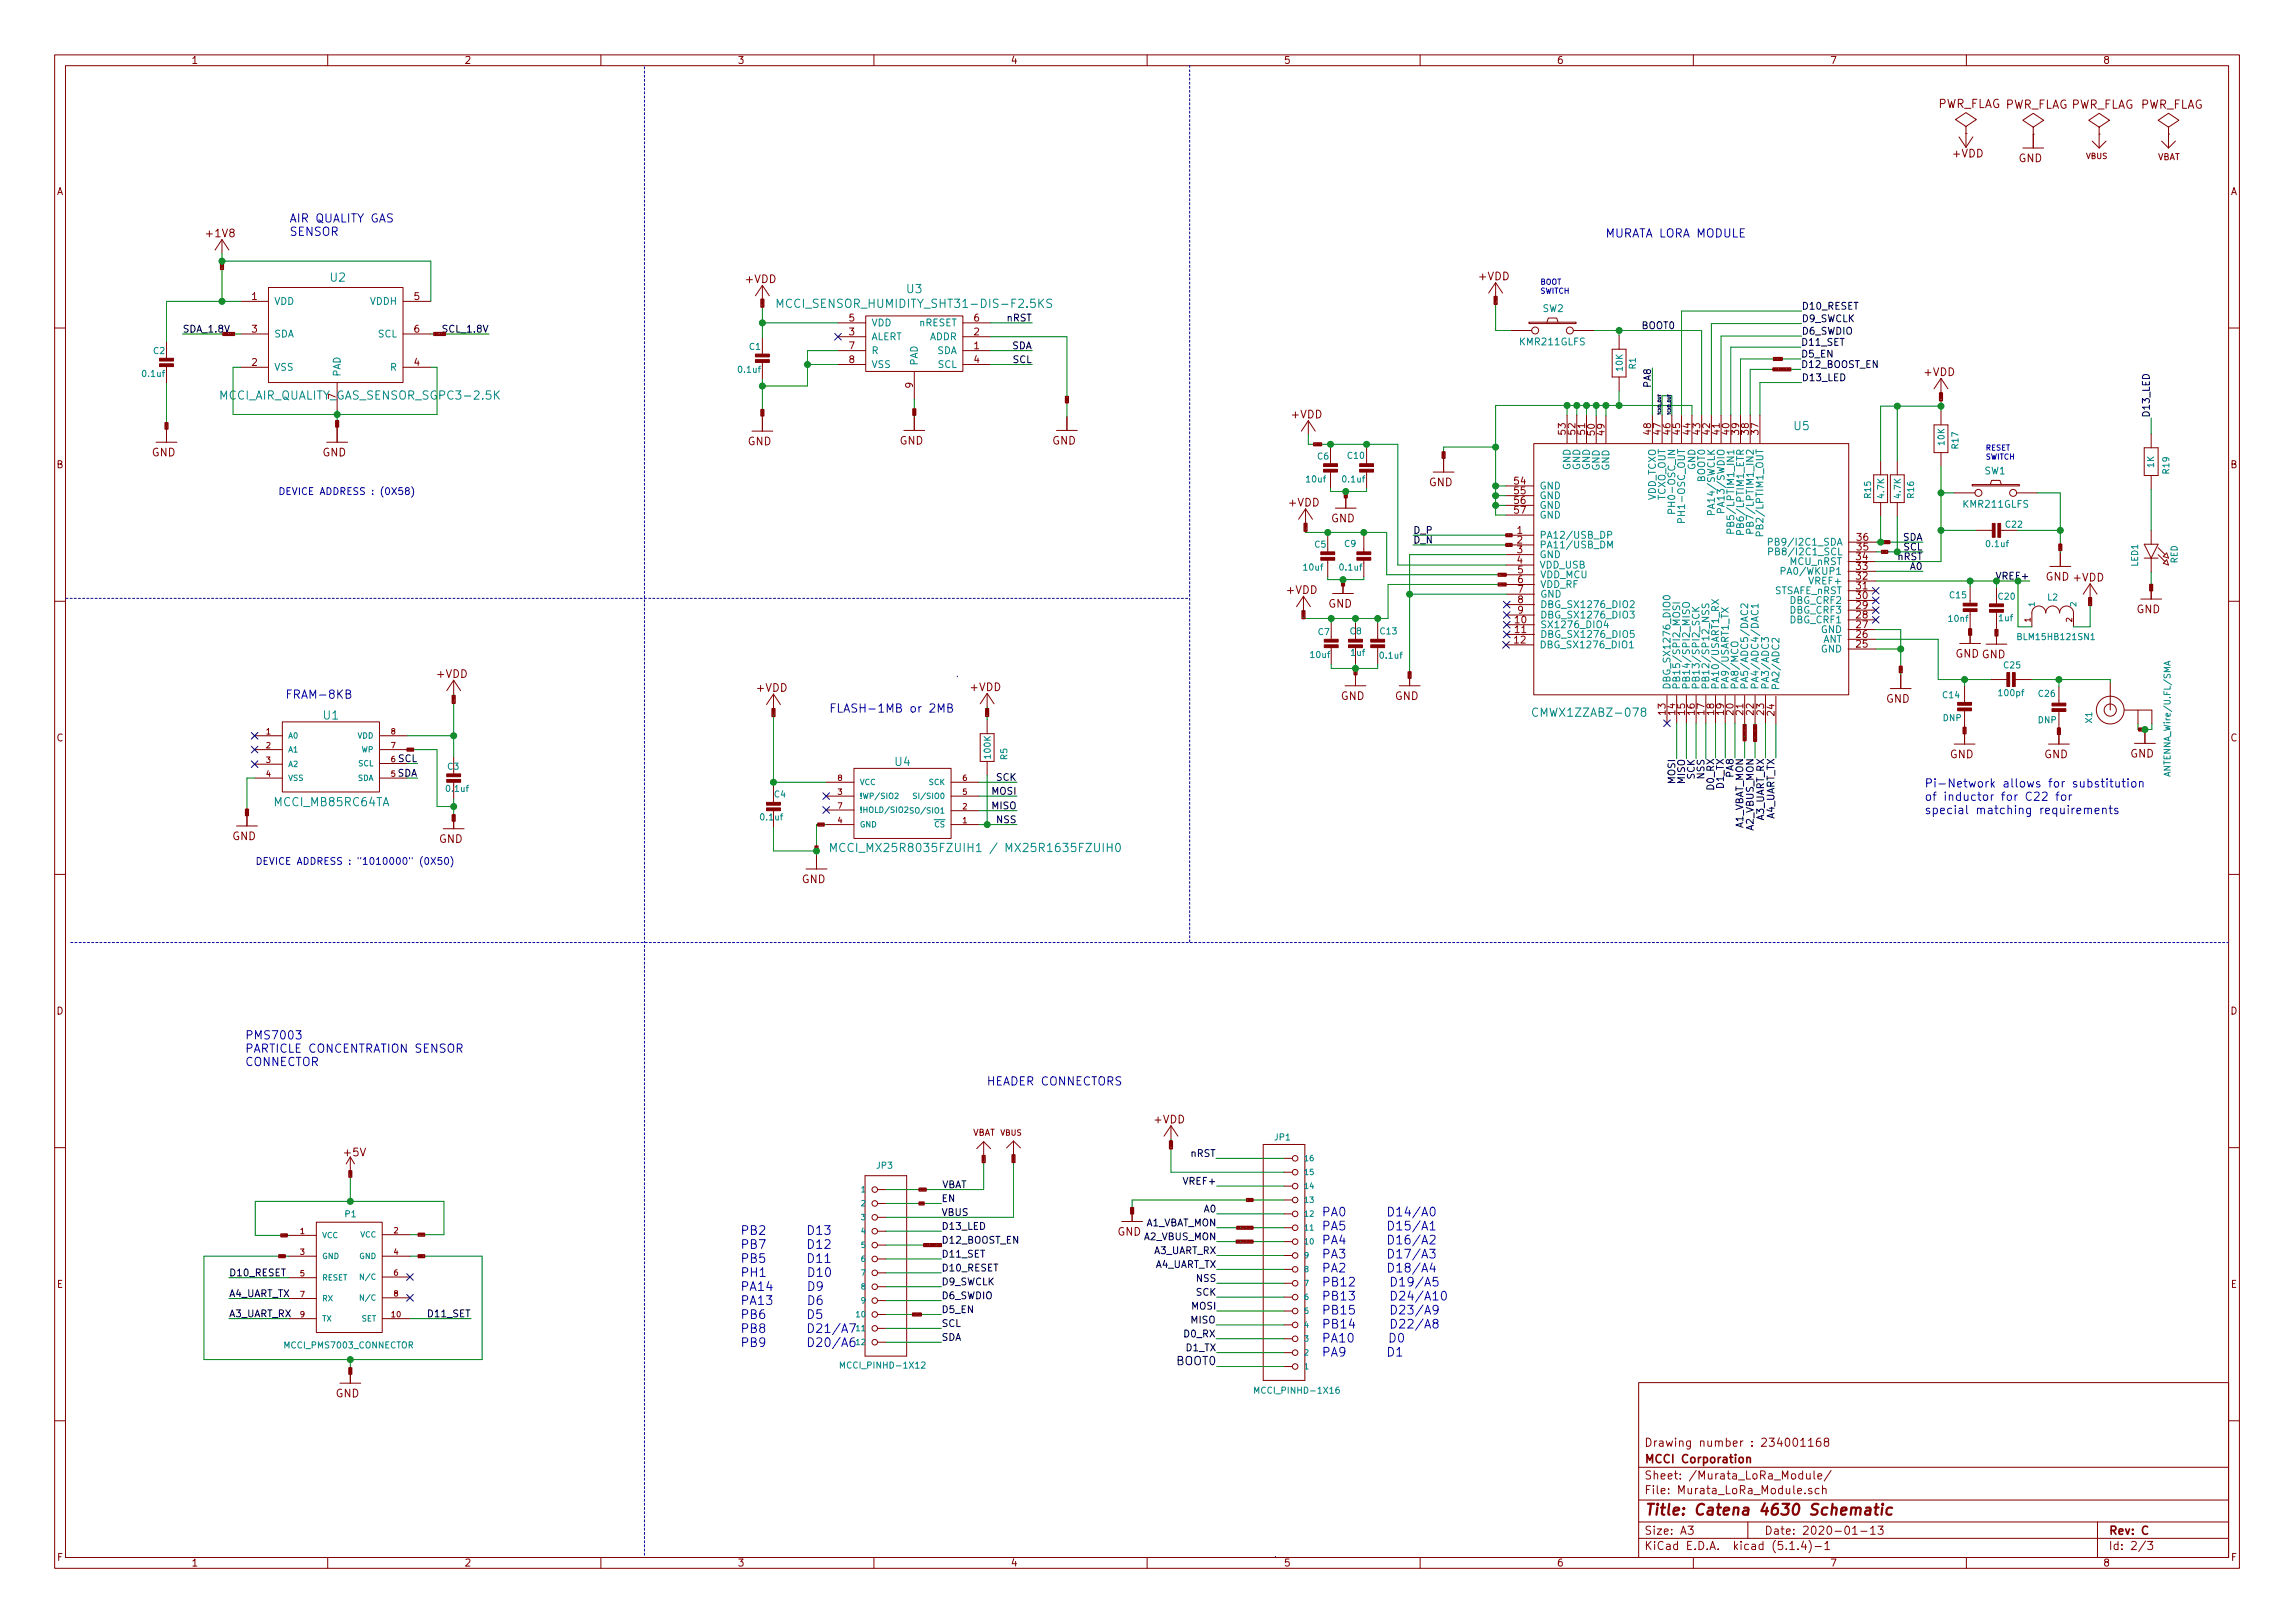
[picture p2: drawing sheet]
<svg xmlns="http://www.w3.org/2000/svg" width="420mm" height="297mm" viewBox="0 0 420 297" stroke-linecap="round" stroke-linejoin="round" font-family="sans-serif">
<defs><g id="words">
<text font-size="2.8" fill="#840000" x="301" y="277.3">Title: Catena 4630 Schematic</text>
<g font-size="2.2" fill="#0000c2">
<text x="135.5" y="226">PB2</text>
<text x="241.9" y="222.6">PA0</text>
<text x="241.9" y="225.2">PA5</text>
<text x="241.9" y="227.7">PA4</text>
<text x="135.5" y="228.6">PB7</text>
<text x="135.5" y="231.1">PB5</text>
<text x="135.5" y="233.7">PH1</text>
<text x="241.9" y="230.3">PA3</text>
<text x="241.9" y="232.9">PA2</text>
<text x="135.5" y="236.3">PA14</text>
<text x="135.5" y="238.8">PA13</text>
<text x="241.9" y="235.4">PB12</text>
<text x="241.9" y="238">PB13</text>
<text x="135.5" y="241.4">PB6</text>
<text x="135.5" y="244">PB8</text>
<text x="241.9" y="240.6">PB15</text>
<text x="241.9" y="243.1">PB14</text>
<text x="241.9" y="245.7">PA10</text>
<text x="135.5" y="246.5">PB9</text>
<text x="241.9" y="248.3">PA9</text>
</g>
<g font-size="2.1" fill="#840000">
<text x="354.6" y="19.8">PWR_FLAG PWR_FLAG PWR_FLAG PWR_FLAG</text>
<text x="301" y="267.8">MCCI Corporation</text>
<text x="301" y="264.8">Drawing number : 234001168</text>
<text x="301" y="273.5">File: Murata_LoRa_Module.sch</text>
<text x="301" y="270.8">Sheet: /Murata_LoRa_Module/</text>
<text x="301" y="280.9">Size: A3</text>
<text x="323" y="280.9">Date: 2020-01-13</text>
<text x="386" y="280.9">Rev: C</text>
<text x="301" y="283.7">KiCad E.D.A. kicad (5.1.4)-1</text>
<text x="386" y="283.7">Id: 2/3</text>
</g>
<g font-size="2.1" fill="#0000c2">
<text x="53" y="40.7">AIR QUALITY GAS</text>
<text x="53" y="43.2">SENSOR</text>
<text x="293.9" y="43.5">MURATA LORA MODULE</text>
<text x="52.2" y="127.9">FRAM-8KB</text>
<text x="151.8" y="130.4">FLASH-1MB or 2MB</text>
<text x="352.3" y="144.1">Pi-Network allows for substitution</text>
<text x="352.3" y="146.6">of inductor for C22 for</text>
<text x="352.3" y="149">special matching requirements</text>
<text x="44.8" y="190.2">PMS7003</text>
<text x="44.8" y="192.7">PARTICLE CONCENTRATION SENSOR</text>
<text x="44.8" y="195.1">CONNECTOR</text>
<text x="180.6" y="198.7">HEADER CONNECTORS</text>
</g>
<g font-size="2.1" fill="#008484">
<text x="60.5" y="51.5">U2</text>
<text x="166" y="53.7">U3</text>
<text x="143.9" y="56.3">MCCI_SENSOR_HUMIDITY_SHT31-DIS-F2.5KS</text>
<text x="40.8" y="73.1">MCCI_AIR_QUALITY_GAS_SENSOR_SGPC3-2.5K</text>
<text x="328.5" y="78.7">U5</text>
<text x="59.2" y="131.7">U1</text>
<text x="281.4" y="131.2">CMWX1ZZABZ-078</text>
<text x="163.9" y="140.2">U4</text>
<text x="50.4" y="147.6">MCCI_MB85RC64TA</text>
<text x="155.1" y="155.9">MCCI_MX25R8035FZUIH1 / MX25R1635FZUIH0</text>
</g>
<text font-size="2.1" x="215.4" y="249.8">BOOT0</text>
<g font-size="2" fill="#840000">
<text x="357.6" y="28.8">+VDD</text>
<text x="369.5" y="29.7">GND</text>
<text x="38" y="43.4">+1V8</text>
<text x="136.6" y="51.8">+VDD</text>
<text x="270.8" y="51.3">+VDD</text>
<text x="352.3" y="68.8">+VDD</text>
<text x="236.5" y="76.6">+VDD</text>
<text x="27.8" y="83.5">GND</text>
<text x="59" y="83.5">GND</text>
<text x="136.9" y="81.5">GND</text>
<text x="164.7" y="81.4">GND</text>
<text x="192.6" y="81.4">GND</text>
<text x="261.6" y="89">GND</text>
<text x="236" y="92.7">+VDD</text>
<text x="243.7" y="95.6">GND</text>
<text x="374.5" y="106.3">GND +VDD</text>
<text x="235.6" y="108.7">+VDD</text>
<text x="243.2" y="111.2">GND</text>
<text x="391.1" y="112.2">GND</text>
<text x="80.1" y="124.1">+VDD</text>
<text x="358" y="120.4">GND GND</text>
<text x="138.6" y="126.6">+VDD</text>
<text x="177.7" y="126.5">+VDD</text>
<text x="245.5" y="128.1">GND</text>
<text x="255.4" y="128.1">GND</text>
<text x="345.3" y="128.6">GND</text>
<text x="357" y="138.8">GND</text>
<text x="374.2" y="138.8">GND</text>
<text x="390" y="138.6">GND</text>
<text x="42.5" y="153.8">GND</text>
<text x="80.4" y="154.3">GND</text>
<text x="146.8" y="161.6">GND</text>
<text x="211.4" y="205.6">+VDD</text>
<text x="63.1" y="211.6">+5V</text>
<text x="204.6" y="226.1">GND</text>
<text x="61.4" y="255.7">GND</text>
</g>
<g font-size="1.8" fill="#840000">
<text x="35" y="11.7">1</text>
<text x="85" y="11.7">2</text>
<text x="135" y="11.7">3</text>
<text x="185" y="11.7">4</text>
<text x="235" y="11.7">5</text>
<text x="285" y="11.7">6</text>
<text x="335" y="11.7">7</text>
<text x="385" y="11.7">8</text>
<text x="10.4" y="35.7">A</text>
<text x="408.4" y="35.7">A</text>
<text x="46.1" y="54.9">1</text>
<text x="75.8" y="54.9">5</text>
<text x="155.5" y="58.8">5</text>
<text x="178.3" y="58.8">6</text>
<text x="46.1" y="60.9">3</text>
<text x="75.8" y="60.9">6</text>
<text x="155.5" y="61.4">3</text>
<text x="155.5" y="63.9">7</text>
<text x="178.3" y="63.9">1</text>
<text x="178.3" y="61.4">2</text>
<text x="46.1" y="67">2</text>
<text x="75.8" y="67">4</text>
<text x="155.5" y="66.5">8</text>
<text x="167.1" y="71" transform="rotate(-90 167.1 71)">9</text>
<text x="178.3" y="66.5">4</text>
<text x="286.6" y="79.5" transform="rotate(-90 286.6 79.5)">53</text>
<text x="288.4" y="79.5" transform="rotate(-90 288.4 79.5)">52</text>
<text x="290.2" y="79.5" transform="rotate(-90 290.2 79.5)">51</text>
<text x="292" y="79.6" transform="rotate(-90 292 79.6)">50</text>
<text x="293.8" y="79.6" transform="rotate(-90 293.8 79.6)">49</text>
<text x="302.3" y="79.5" transform="rotate(-90 302.3 79.5)">48</text>
<text x="304" y="79.5" transform="rotate(-90 304 79.5)">47</text>
<text x="305.8" y="79.5" transform="rotate(-90 305.8 79.5)">46</text>
<text x="307.6" y="79.5" transform="rotate(-90 307.6 79.5)">45</text>
<text x="309.5" y="79.5" transform="rotate(-90 309.5 79.5)">44</text>
<text x="311.3" y="79.5" transform="rotate(-90 311.3 79.5)">43</text>
<text x="313.1" y="79.5" transform="rotate(-90 313.1 79.5)">42</text>
<text x="314.8" y="79.5" transform="rotate(-90 314.8 79.5)">41</text>
<text x="316.6" y="79.5" transform="rotate(-90 316.6 79.5)">40</text>
<text x="318.4" y="79.5" transform="rotate(-90 318.4 79.5)">39</text>
<text x="320.2" y="79.5" transform="rotate(-90 320.2 79.5)">38</text>
<text x="321.9" y="79.5" transform="rotate(-90 321.9 79.5)">37</text>
<text x="10.4" y="85.7">B</text>
<text x="277.3" y="88.7">54</text>
<text x="408.4" y="85.7">B</text>
<text x="277.3" y="90.5">55</text>
<text x="277.3" y="92.2">56</text>
<text x="277.3" y="94">57</text>
<text x="277.8" y="97.7">1</text>
<text x="277.8" y="99.5">2</text>
<text x="277.8" y="101.3">3</text>
<text x="340" y="100.7">35</text>
<text x="340" y="99">36</text>
<text x="277.8" y="103.2">4</text>
<text x="277.9" y="104.9">5</text>
<text x="277.9" y="106.7">6</text>
<text x="339.9" y="107.9">31</text>
<text x="339.9" y="106.1">32</text>
<text x="339.9" y="104.3">33</text>
<text x="339.9" y="102.5">34</text>
<text x="277.9" y="108.5">7</text>
<text x="277.9" y="110.4">8</text>
<text x="277.9" y="112.3">9</text>
<text x="339.9" y="113.2">28</text>
<text x="339.9" y="111.4">29</text>
<text x="339.9" y="109.6">30</text>
<text x="277.3" y="117.8">12</text>
<text x="277.4" y="114.1">10</text>
<text x="277.4" y="115.9">11</text>
<text x="339.9" y="118.5">25</text>
<text x="339.9" y="116.7">26</text>
<text x="339.9" y="115">27</text>
<text x="304.9" y="130.8" transform="rotate(-90 304.9 130.8)">13</text>
<text x="306.7" y="130.8" transform="rotate(-90 306.7 130.8)">14</text>
<text x="308.5" y="130.8" transform="rotate(-90 308.5 130.8)">15</text>
<text x="310.3" y="130.8" transform="rotate(-90 310.3 130.8)">16</text>
<text x="312" y="130.8" transform="rotate(-90 312 130.8)">17</text>
<text x="313.8" y="130.8" transform="rotate(-90 313.8 130.8)">18</text>
<text x="315.6" y="130.8" transform="rotate(-90 315.6 130.8)">19</text>
<text x="317.4" y="130.8" transform="rotate(-90 317.4 130.8)">20</text>
<text x="319.2" y="130.8" transform="rotate(-90 319.2 130.8)">21</text>
<text x="321.1" y="130.8" transform="rotate(-90 321.1 130.8)">22</text>
<text x="323" y="130.8" transform="rotate(-90 323 130.8)">23</text>
<text x="324.9" y="130.9" transform="rotate(-90 324.9 130.9)">24</text>
<text x="10.4" y="135.7">C</text>
<text x="408.4" y="135.7">C</text>
<text x="10.4" y="185.7">D</text>
<text x="408.4" y="185.7">D</text>
<text x="10.4" y="235.7">E</text>
<text x="408.4" y="235.7">E</text>
<text x="10.5" y="285.7">F</text>
<text x="35" y="286.7">1</text>
<text x="85" y="286.7">2</text>
<text x="135" y="286.7">3</text>
<text x="185" y="286.7">4</text>
<text x="235" y="286.7">5</text>
<text x="285" y="286.7">6</text>
<text x="335" y="286.7">7</text>
<text x="385" y="286.7">8</text>
<text x="408.5" y="285.7">F</text>
</g>
<g font-size="1.8" fill="#008484">
<text x="50.2" y="55.8">VDD</text>
<text x="67.8" y="55.8">VDDH</text>
<text x="159.5" y="59.7">VDD</text>
<text x="168.3" y="59.7">nRESET</text>
<text x="282.4" y="57.1">SW2</text>
<text x="50.2" y="61.8">SDA</text>
<text x="69.2" y="61.8">SCL</text>
<text x="159.5" y="62.3">ALERT</text>
<text x="159.5" y="64.8">R</text>
<text x="170.2" y="62.3">ADDR</text>
<text x="171.5" y="64.8">SDA</text>
<text x="278.4" y="63.2">KMR211GLFS</text>
<text x="50.2" y="67.9">VSS</text>
<text x="62.4" y="69" transform="rotate(-90 62.4 69)">PAD</text>
<text x="71.5" y="67.9">R</text>
<text x="159.5" y="67.3">VSS</text>
<text x="168" y="67" transform="rotate(-90 168 67)">PAD</text>
<text x="171.7" y="67.3">SCL</text>
<text x="61.5" y="73" transform="rotate(-90 61.5 73)">7</text>
<text x="281.8" y="89.6">GND</text>
<text x="287.5" y="86" transform="rotate(-90 287.5 86)">GND</text>
<text x="289.3" y="86" transform="rotate(-90 289.3 86)">GND</text>
<text x="291.1" y="86" transform="rotate(-90 291.1 86)">GND</text>
<text x="292.9" y="86.1" transform="rotate(-90 292.9 86.1)">GND</text>
<text x="294.6" y="86.1" transform="rotate(-90 294.6 86.1)">GND</text>
<text x="310.4" y="86" transform="rotate(-90 310.4 86)">GND</text>
<text x="312.2" y="88.2" transform="rotate(-90 312.2 88.2)">BOOT0</text>
<text x="363.3" y="86.8">SW1</text>
<text x="281.8" y="91.3">GND</text>
<text x="281.8" y="93.1">GND</text>
<text x="281.8" y="94.9">GND</text>
<text x="303.1" y="91.7" transform="rotate(-90 303.1 91.7)">VDD_TCXO</text>
<text x="304.9" y="91.7" transform="rotate(-90 304.9 91.7)">TCXO_OUT</text>
<text x="306.7" y="92.7" transform="rotate(-90 306.7 92.7)">PH0-OSC_IN</text>
<text x="308.5" y="94.7" transform="rotate(-90 308.5 94.7)">PH1-OSC_OUT</text>
<text x="313.9" y="93.5" transform="rotate(-90 313.9 93.5)">PA14/SWCLK</text>
<text x="315.7" y="93" transform="rotate(-90 315.7 93)">PA13/SWDIO</text>
<text x="359.5" y="92.9">KMR211GLFS</text>
<text x="281.8" y="98.6">PA12/USB_DP</text>
<text x="281.8" y="100.4">PA11/USB_DM</text>
<text x="317.5" y="96" transform="rotate(-90 317.5 96)">PB5/LPTIM1_IN1</text>
<text x="319.3" y="96.8" transform="rotate(-90 319.3 96.8)">PB6/LPTIM1_ETR</text>
<text x="321.1" y="96" transform="rotate(-90 321.1 96)">PB7/LPTIM1_IN2</text>
<text x="322.8" y="97" transform="rotate(-90 322.8 97)">PB2/LPTIM1_OUT</text>
<text x="325" y="99.9">PB9/I2C1_SDA</text>
<text x="325.2" y="101.6">PB8/I2C1_SCL</text>
<text x="281.8" y="102.1">GND</text>
<text x="281.8" y="104">VDD_USB</text>
<text x="281.9" y="105.8">VDD_MCU</text>
<text x="281.9" y="107.6">VDD_RF</text>
<text x="327" y="105.2">PA0/WKUP1</text>
<text x="327.7" y="103.4">MCU_nRST</text>
<text x="331.6" y="107">VREF+</text>
<text x="281.9" y="109.4">GND</text>
<text x="281.9" y="111.3">DBG_SX1276_DIO2</text>
<text x="281.9" y="113.2">DBG_SX1276_DIO3</text>
<text x="324.7" y="108.7">STSAFE_nRST</text>
<text x="327.8" y="112.3">DBG_CRF3</text>
<text x="327.8" y="110.5">DBG_CRF2</text>
<text x="281.8" y="118.7">DBG_SX1276_DIO1</text>
<text x="281.9" y="115">SX1276_DIO4</text>
<text x="281.9" y="116.7">DBG_SX1276_DIO5</text>
<text x="327.8" y="114.1">DBG_CRF1</text>
<text x="333.4" y="119.4">GND</text>
<text x="333.4" y="115.9">GND</text>
<text x="333.7" y="117.6">ANT</text>
<text x="305.8" y="126.3" transform="rotate(-90 305.8 126.3)">DBG_SX1276_DIO0</text>
<text x="307.6" y="126.3" transform="rotate(-90 307.6 126.3)">PB15/SPI2_MOSI</text>
<text x="309.4" y="126.3" transform="rotate(-90 309.4 126.3)">PB14/SPI2_MISO</text>
<text x="311.1" y="126.3" transform="rotate(-90 311.1 126.3)">PB13/SPI2_SCK</text>
<text x="312.9" y="126.3" transform="rotate(-90 312.9 126.3)">PB12/SP12_NSS</text>
<text x="314.7" y="126.3" transform="rotate(-90 314.7 126.3)">PA10/USART1_RX</text>
<text x="316.5" y="126.3" transform="rotate(-90 316.5 126.3)">PA9/USART1_TX</text>
<text x="318.3" y="126.3" transform="rotate(-90 318.3 126.3)">PA8/MCO</text>
<text x="320" y="126.3" transform="rotate(-90 320 126.3)">PA5/ADC5/DAC2</text>
<text x="321.9" y="126.3" transform="rotate(-90 321.9 126.3)">PA4/ADC4/DAC1</text>
<text x="323.8" y="126.3" transform="rotate(-90 323.8 126.3)">PA3/ADC3</text>
<text x="325.8" y="126.4" transform="rotate(-90 325.8 126.4)">PA2/ADC2</text>
</g>
<g font-size="1.8">
<text x="184.4" y="58.8">nRST</text>
<text x="329.8" y="59">D9_SWCLK</text>
<text x="329.8" y="56.7">D10_RESET</text>
<text x="33.4" y="60.9">SDA_1.8V</text>
<text x="81.4" y="60.9">SCL_1.8V</text>
<text x="185.2" y="63.9">SDA</text>
<text x="300.5" y="60.2">BOOT0</text>
<text x="329.7" y="63.3">D11_SET</text>
<text x="329.7" y="65.4">D5_EN</text>
<text x="329.8" y="61.3">D6_SWDIO</text>
<text x="185.4" y="66.5">SCL</text>
<text x="302.3" y="70.8" transform="rotate(-90 302.3 70.8)">PA8</text>
<text x="329.7" y="67.3">D12_BOOST_EN</text>
<text x="329.8" y="69.8">D13_LED</text>
<text x="393.6" y="76.5" transform="rotate(-90 393.6 76.5)">D13_LED</text>
<text x="258.7" y="99.5">D_N</text>
<text x="258.7" y="97.7">D_P</text>
<text x="348.3" y="99">SDA</text>
<text x="348.5" y="100.7">SCL</text>
<text x="347.4" y="102.5">nRST</text>
<text x="349.8" y="104.3">A0</text>
<text x="365.9" y="106.1">VREF+</text>
<text x="72.7" y="142.1">SDA</text>
<text x="72.9" y="139.5">SCL</text>
<text x="182.4" y="142.9">SCK</text>
<text x="306.7" y="143.4" transform="rotate(-90 306.7 143.4)">MOSI</text>
<text x="308.5" y="143.4" transform="rotate(-90 308.5 143.4)">MISO</text>
<text x="310.3" y="142.6" transform="rotate(-90 310.3 142.6)">SCK</text>
<text x="312" y="142.5" transform="rotate(-90 312 142.5)">NSS</text>
<text x="317.4" y="142.1" transform="rotate(-90 317.4 142.1)">PA8</text>
<text x="181.7" y="148.1">MISO</text>
<text x="181.7" y="145.5">MOSI</text>
<text x="313.8" y="144.4" transform="rotate(-90 313.8 144.4)">D0_RX</text>
<text x="315.6" y="144.2" transform="rotate(-90 315.6 144.2)">D1_TX</text>
<text x="182.5" y="150.7">NSS</text>
<text x="319.2" y="151.9" transform="rotate(-90 319.2 151.9)">A1_VBAT_MON</text>
<text x="321.1" y="152" transform="rotate(-90 321.1 152)">A2_VBUS_MON</text>
<text x="323" y="150.3" transform="rotate(-90 323 150.3)">A3_UART_RX</text>
<text x="324.9" y="150.1" transform="rotate(-90 324.9 150.1)">A4_UART_TX</text>
<text x="218" y="211.7">nRST</text>
<text x="172.3" y="220">EN</text>
<text x="172.5" y="217.5">VBAT</text>
<text x="217" y="216.8">VREF+</text>
<text x="220.5" y="221.9">A0</text>
<text x="172.3" y="227.6">D12_BOOST_EN</text>
<text x="172.3" y="225.1">D13_LED</text>
<text x="172.3" y="222.5">VBUS</text>
<text x="209.5" y="227">A2_VBUS_MON</text>
<text x="209.6" y="224.4">A1_VBAT_MON</text>
<text x="41.9" y="233.6">D10_RESET</text>
<text x="172.3" y="230.2">D11_SET</text>
<text x="172.3" y="232.7">D10_RESET</text>
<text x="211.2" y="229.5">A3_UART_RX</text>
<text x="211.4" y="232.1">A4_UART_TX</text>
<text x="41.9" y="237.4">A4_UART_TX</text>
<text x="172.3" y="237.8">D6_SWDIO</text>
<text x="172.3" y="235.2">D9_SWCLK</text>
<text x="218.2" y="239.7">MOSI</text>
<text x="219" y="237.1">SCK</text>
<text x="219.1" y="234.6">NSS</text>
<text x="41.9" y="241.1">A3_UART_RX</text>
<text x="78.6" y="241.1">D11_SET</text>
<text x="172.3" y="240.3">D5_EN</text>
<text x="172.3" y="245.4">SDA</text>
<text x="172.3" y="242.9">SCL</text>
<text x="216.9" y="244.8">D0_RX</text>
<text x="218.1" y="242.2">MISO</text>
<text x="217.2" y="247.3">D1_TX</text>
</g>
<g font-size="1.8" fill="#0000c2">
<text x="50.9" y="90.6">DEVICE ADDRESS : (0X58)</text>
<text x="46.7" y="158.3">DEVICE ADDRESS : &quot;1010000&quot; (0X50)</text>
</g>
<g font-size="1.6" fill="#840000">
<text x="394.9" y="29.3">VBAT</text>
<text x="178" y="207.9">VBAT</text>
</g>
<g font-size="1.6" fill="#008484">
<text x="28.1" y="64.8">C2</text>
<text x="137.2" y="64">C1</text>
<text x="26.2" y="69">0.1uf</text>
<text x="135.3" y="68.2">0.1uf</text>
<text x="297.1" y="67.9" transform="rotate(-90 297.1 67.9)">10K</text>
<text x="299.5" y="67.5" transform="rotate(-90 299.5 67.5)">R1</text>
<text x="246.8" y="84">C10</text>
<text x="356" y="81.4" transform="rotate(-90 356 81.4)">10K</text>
<text x="358.5" y="82.1" transform="rotate(-90 358.5 82.1)">R17</text>
<text x="239.3" y="88.3">10uf</text>
<text x="241.2" y="84.1">C6</text>
<text x="245.9" y="88.3">0.1uf</text>
<text x="394.3" y="85.6" transform="rotate(-90 394.3 85.6)">1K</text>
<text x="397.1" y="86.7" transform="rotate(-90 397.1 86.7)">R19</text>
<text x="342.5" y="91.1" transform="rotate(-90 342.5 91.1)">R15</text>
<text x="344.9" y="91.1" transform="rotate(-90 344.9 91.1)">4.7K</text>
<text x="348" y="91.1" transform="rotate(-90 348 91.1)">4.7K</text>
<text x="350.4" y="91.1" transform="rotate(-90 350.4 91.1)">R16</text>
<text x="240.7" y="100.2">C5</text>
<text x="246.2" y="100.1">C9</text>
<text x="363.8" y="100.1">0.1uf</text>
<text x="367.3" y="96.6">C22</text>
<text x="238.8" y="104.4">10uf</text>
<text x="245.4" y="104.4">0.1uf</text>
<text x="391.4" y="103.7" transform="rotate(-90 391.4 103.7)">LED1</text>
<text x="398.7" y="103.1" transform="rotate(-90 398.7 103.1)">RED</text>
<text x="356.9" y="113.8">10nf</text>
<text x="357" y="109.5">C15</text>
<text x="365.9" y="109.7">C20</text>
<text x="366" y="113.7">1uf</text>
<text x="374.9" y="109.9">L2</text>
<text x="241.4" y="116.2">C7</text>
<text x="247.2" y="116.1">C8</text>
<text x="252.8" y="116.1">C13</text>
<text x="369.8" y="117.1">BLM15HB121SN1</text>
<text x="240" y="120.4">10uf</text>
<text x="247.4" y="120">1uf</text>
<text x="252.8" y="120.5">0.1uf</text>
<text x="366.9" y="122.3">C25</text>
<text x="355.7" y="132">DNP</text>
<text x="355.8" y="127.8">C14</text>
<text x="366.1" y="127.4">100pf</text>
<text x="373.3" y="127.5">C26</text>
<text x="373.1" y="132.3">DNP</text>
<text x="383" y="132.3" transform="rotate(-90 383 132.3)">X1</text>
<text x="82" y="140.9">C3</text>
<text x="181.4" y="138.7" transform="rotate(-90 181.4 138.7)">100K</text>
<text x="184.4" y="139" transform="rotate(-90 184.4 139)">R5</text>
<text x="397.4" y="141.6" transform="rotate(-90 397.4 141.6)">ANTENNA_Wire/U.FL/SMA</text>
<text x="81.8" y="144.9">0.1uf</text>
<text x="141.8" y="145.9">C4</text>
<text x="139.4" y="150.1">0.1uf</text>
<text x="233.4" y="208.7">JP1</text>
<text x="160.6" y="213.9">JP3</text>
<text x="63.2" y="222.8">P1</text>
<text x="52.3" y="246.8">MCCI_PMS7003_CONNECTOR</text>
<text x="154.5" y="250.5">MCCI_PINHD-1X12</text>
<text x="230.4" y="255.1">MCCI_PINHD-1X16</text>
</g>
<g font-size="1.4" fill="#840000">
<text x="381.9" y="29.1">VBUS</text>
<text x="371.7" y="113.8" transform="rotate(-90 371.7 113.8)">1</text>
<text x="379.3" y="113.8" transform="rotate(-90 379.3 113.8)">2</text>
<text x="48.8" y="134.4">1</text>
<text x="48.8" y="136.9">2</text>
<text x="71.6" y="136.9">7</text>
<text x="71.6" y="134.4">8</text>
<text x="48.8" y="139.6">3</text>
<text x="48.8" y="142.1">4</text>
<text x="71.6" y="142.1">5</text>
<text x="71.6" y="139.5">6</text>
<text x="153.4" y="142.9">8</text>
<text x="176.3" y="142.9">6</text>
<text x="153.4" y="145.5">3</text>
<text x="153.4" y="148">7</text>
<text x="176.3" y="148.1">2</text>
<text x="176.3" y="145.5">5</text>
<text x="153.4" y="150.7">4</text>
<text x="176.3" y="150.7">1</text>
<text x="183.2" y="207.8">VBUS</text>
<text x="55" y="225.8">1</text>
<text x="72.1" y="225.7">2</text>
<text x="55" y="229.7">3</text>
<text x="55" y="233.6">5</text>
<text x="72.1" y="229.7">4</text>
<text x="72.1" y="233.5">6</text>
<text x="55" y="237.4">7</text>
<text x="72.1" y="237.3">8</text>
<text x="55" y="241.1">9</text>
<text x="71.7" y="241.1">10</text>
</g>
<g font-size="1.4" fill="#0000c2">
<text x="281.9" y="52.1">BOOT</text>
<text x="281.9" y="53.8">SWITCH</text>
<text x="363.5" y="82.5">RESET</text>
<text x="363.5" y="84.1">SWITCH</text>
</g>
<g font-size="1.4" fill="#008484">
<text x="372.5" y="111.2" transform="rotate(-90 372.5 111.2)">1</text>
<text x="380.1" y="111.2" transform="rotate(-90 380.1 111.2)">2</text>
<text x="52.7" y="135.2">A0</text>
<text x="52.7" y="137.7">A1</text>
<text x="65.5" y="135.2">VDD</text>
<text x="66.2" y="137.7">WP</text>
<text x="52.7" y="140.4">A2</text>
<text x="52.7" y="142.9">VSS</text>
<text x="65.5" y="142.9">SDA</text>
<text x="65.6" y="140.2">SCL</text>
<text x="157.4" y="143.7">VCC</text>
<text x="170.1" y="143.7">SCK</text>
<text x="157.4" y="146.2">!WP/SIO2</text>
<text x="157.4" y="148.8">!HOLD/SIO2</text>
<text x="167.4" y="148.9">SO/SIO1</text>
<text x="168.1" y="146.2">SI/SIO0</text>
<text x="157.4" y="151.4">GND</text>
<text x="171.1" y="151.4">CS</text>
<text x="238.6" y="215">15</text>
<text x="238.6" y="212.5">16</text>
<text x="157.8" y="218.2">1</text>
<text x="157.8" y="220.8">2</text>
<text x="238.6" y="220.1">13</text>
<text x="238.6" y="217.6">14</text>
<text x="58.9" y="226.6">VCC</text>
<text x="66" y="226.5">VCC</text>
<text x="157.8" y="223.3">3</text>
<text x="157.8" y="225.8">4</text>
<text x="238.6" y="227.7">10</text>
<text x="238.6" y="225.2">11</text>
<text x="238.6" y="222.7">12</text>
<text x="58.9" y="230.4">GND</text>
<text x="65.8" y="230.4">GND</text>
<text x="157.8" y="228.4">5</text>
<text x="157.8" y="230.9">6</text>
<text x="157.8" y="233.5">7</text>
<text x="238.6" y="232.8">8</text>
<text x="238.6" y="230.3">9</text>
<text x="58.9" y="234.4">RESET</text>
<text x="58.9" y="238.2">RX</text>
<text x="66.5" y="234.2">N/C</text>
<text x="66.5" y="238">N/C</text>
<text x="157.8" y="236">8</text>
<text x="157.8" y="238.5">9</text>
<text x="238.6" y="237.9">6</text>
<text x="238.6" y="235.4">7</text>
<text x="58.9" y="241.8">TX</text>
<text x="66.2" y="241.8">SET</text>
<text x="157" y="241.1">10</text>
<text x="157" y="243.6">11</text>
<text x="238.6" y="245.5">3</text>
<text x="238.6" y="243">4</text>
<text x="238.6" y="240.4">5</text>
<text x="157" y="246.2">12</text>
<text x="238.6" y="250.6">1</text>
<text x="238.6" y="248.1">2</text>
</g>
<g font-size=".7">
<text x="304.1" y="76" transform="rotate(-90 304.1 76)">TCXO_OUT</text>
<text x="305.9" y="76" transform="rotate(-90 305.9 76)">TCXO_OUT</text>
</g>
<g font-size=".4" fill="#840000">
<text x="40.8" y="48.9" transform="rotate(-90 40.8 48.9)">+1V8</text>
<text x="139.7" y="55.9" transform="rotate(-90 139.7 55.9)">+VDD</text>
<text x="273.9" y="55.4" transform="rotate(-90 273.9 55.4)">+VDD</text>
<text x="41.1" y="61.3">SDA_1.8V</text>
<text x="79.8" y="61.3">SCL_1.8V</text>
<text x="325" y="65.8">D5_EN</text>
<text x="324.8" y="67.7">D12_BOOST_EN</text>
<text x="61.8" y="78" transform="rotate(-90 61.8 78)">GND</text>
<text x="139.7" y="76" transform="rotate(-90 139.7 76)">GND</text>
<text x="167.5" y="75.8" transform="rotate(-90 167.5 75.8)">GND</text>
<text x="355.5" y="73" transform="rotate(-90 355.5 73)">+VDD</text>
<text x="30.6" y="78.3" transform="rotate(-90 30.6 78.3)">GND</text>
<text x="240.8" y="81.4">+VDD</text>
<text x="264.4" y="83.7" transform="rotate(-90 264.4 83.7)">GND</text>
<text x="246.5" y="90.9" transform="rotate(-90 246.5 90.9)">GND</text>
<text x="239.1" y="96.9" transform="rotate(-90 239.1 96.9)">+VDD</text>
<text x="275.9" y="98.1">D_P</text>
<text x="344.7" y="101.1">SCL</text>
<text x="345.1" y="99.4">SDA</text>
<text x="377.3" y="100.5" transform="rotate(-90 377.3 100.5)">GND</text>
<text x="246" y="107" transform="rotate(-90 246 107)">GND</text>
<text x="274.6" y="105.3">+VDD</text>
<text x="274.6" y="107.1">+VDD</text>
<text x="238.8" y="112.9" transform="rotate(-90 238.8 112.9)">+VDD</text>
<text x="382.8" y="110.5" transform="rotate(-90 382.8 110.5)">+VDD</text>
<text x="360.8" y="116" transform="rotate(-90 360.8 116)">GND</text>
<text x="365.6" y="116.2" transform="rotate(-90 365.6 116.2)">GND</text>
<text x="248.3" y="123.3" transform="rotate(-90 248.3 123.3)">GND</text>
<text x="258.2" y="123.9" transform="rotate(-90 258.2 123.9)">GND</text>
<text x="348.1" y="122.9" transform="rotate(-90 348.1 122.9)">GND</text>
<text x="83.2" y="128.4" transform="rotate(-90 83.2 128.4)">+VDD</text>
<text x="141.7" y="130.8" transform="rotate(-90 141.7 130.8)">+VDD</text>
<text x="180.8" y="130.8" transform="rotate(-90 180.8 130.8)">+VDD</text>
<text x="74.7" y="137.3">GND</text>
<text x="319.5" y="135.4" transform="rotate(-90 319.5 135.4)">A1_VBAT_MON</text>
<text x="321.4" y="135.5" transform="rotate(-90 321.4 135.5)">A2_VBUS_MON</text>
<text x="359.8" y="134.1" transform="rotate(-90 359.8 134.1)">GND</text>
<text x="377.1" y="134.2" transform="rotate(-90 377.1 134.2)">GND</text>
<text x="391.7" y="133.6">GND</text>
<text x="45.3" y="149.1" transform="rotate(-90 45.3 149.1)">GND</text>
<text x="83.2" y="150.1" transform="rotate(-90 83.2 150.1)">GND</text>
<text x="149.6" y="155.8" transform="rotate(-90 149.6 155.8)">GND</text>
<text x="149.9" y="151">GND</text>
<text x="214.5" y="209.9" transform="rotate(-90 214.5 209.9)">+VDD</text>
<text x="64.3" y="215.1" transform="rotate(-90 64.3 215.1)">+5V</text>
<text x="180.2" y="212.6" transform="rotate(-90 180.2 212.6)">VBAT</text>
<text x="185.7" y="212.5" transform="rotate(-90 185.7 212.5)">VBUS</text>
<text x="168.4" y="217.8">VBAT</text>
<text x="168.4" y="220.4">EN</text>
<text x="228.4" y="219.7">GND</text>
<text x="51.8" y="226.2">+5V</text>
<text x="76.7" y="226.1">+5V</text>
<text x="226.6" y="224.8">A1_VBAT_MON</text>
<text x="226.6" y="227.4">A2_VBUS_MON</text>
<text x="51.3" y="230">GND</text>
<text x="76.7" y="230">GND</text>
<text x="169.4" y="228">D12_BOOST_EN</text>
<text x="167.4" y="240.7">D5_EN</text>
<text x="64.3" y="251.3" transform="rotate(-90 64.3 251.3)">GND</text>
</g>
</g></defs>
<g fill="none" stroke="#840000" stroke-width=".18">
<path d="M10 10h400v277h-400zM12 12h396v273.1h-396zM60 10v2M110 10v2M160 10v2M210 10v2M260 10v2M310 10v2M360 10v2M358.6 25.1l1.3 1.9M359.9 23.2l1.9-1.3-1.9-1.3-1.9 1.3 1.9 1.3v1.2M359.9 24.4h.1"/>
<path d="M359.9 24.4v2.6M361.2 25.1l-1.3 1.9M370.3 27.1h3.8M372.2 23.3l1.9-1.3-1.9-1.3-1.9 1.3 1.9 1.3v1.2M372.2 24.5h.1M372.2 24.5v2.6M383 25.8l1.3 1.3M384.3 23.3l1.9-1.3-1.9-1.3-1.9 1.3 1.9 1.3v1.2M384.3 24.5h.1M384.3 24.5v2.6M385.6 25.8l-1.3 1.3M395.7 25.8l1.3 1.3"/>
<path d="M397 23.3l1.9-1.3-1.9-1.3-1.9 1.3 1.9 1.3v1.2M397 24.5h.1M397 24.5v2.6M398.3 25.8l-1.3 1.3M40.6 43.9v2.5M40.6 48.9v.1M40.6 43.9l-1.2 1.9M40.6 43.9l1.3 1.9M44.1 55.2h5M49.1 52.6h24.7v17.4h-24.7zM73.8 55.2h5.1M139.6 52.2v2.6"/>
<path d="M139.6 52.2l-1.3 1.9M139.6 52.2l1.2 1.9M153.4 59.1h5.1M158.5 57.8h17.8v10.2h-17.8zM176.3 59.1h5.1M273.8 51.7v2.6M273.8 51.7l-1.3 1.9M273.8 51.7l1.3 1.9M279.9 59h8.6v.2h-8.6zM283.2 59l.3-.8h1.5l.2 .8M10 60h2M30.5 62.5v3.3"/>
<path d="M30.5 66.8v3.3M30.5 78.4v2.5M44.1 67.2h5M44.1 61.1h5M61.7 70v5.1M61.7 78.4v2.5M73.8 67.2h5.1M73.8 61.1h5.1M137.7 78.9h3.8M139.6 61.8v3.3M139.6 66.1v3.3M139.6 76.4v2.5"/>
<path d="M153.4 64.2h5.1M153.4 61.6h5.1M153.4 66.7h5.1M165.5 78.8h3.8M167.4 68v5.1M167.4 76.2v2.6M176.3 64.2h5.1M176.3 61.6h5.1M176.3 66.7h5.1M193.4 78.8h3.8M195.2 73h.2l-.2 .2h.2M195.2 73.3l.1 .2 .1-.1-.1-.1"/>
<path d="M195.2 72.8h.2v.1h-.2zM195.3 76.2v2.6M239.5 77v2.5M239.5 77l-1.2 1.9M239.5 77l1.3 1.9M276.6 60.5h3.8M286.9 76v5.1M288 60.5h3.8M288.7 76v5.1M290.4 76v5.1M292.2 76.1v5.1M294 76.1v5.1"/>
<path d="M295.1 63.9h2.6v5.1h-2.6zM296.4 61.4v2.5M296.4 69v2.5M302.5 76v5.1M304.3 76v5.1M306.1 76v5.1M307.8 76v5.1M309.8 76v5.1M311.5 76v5.1M313.3 76v5.1M315.1 76v5.1M316.9 76v5.1"/>
<path d="M318.6 76v5.1M320.4 76v5.1M322.2 76v5.1M354.1 77.8h2.5v5h-2.5zM355.3 69.3v2.5M355.3 75.2v2.6M355.3 69.3l-1.2 1.9M355.3 69.3l1.3 1.9M393.8 79.4v2.6M408 60h2M28.6 80.9h3.8M59.8 80.9h3.8"/>
<path d="M239 93.1v2.6M239 93.1l-1.3 1.9M239 93.1l1.3 1.9M243.1 98v3.3M243.6 81.8v3.3M243.6 86.1v3.3M244.5 93h3.8M246.4 90.5v2.5M249.7 98v3.3M250.2 81.8v3.3M250.2 86.1v3.3M262.4 86.4h3.8"/>
<path d="M264.3 83.9v2.5M275.7 98h5.1M275.7 99.7h5.1M275.7 88.9h5.1M275.7 90.7h5.1M275.7 92.5h5.1M275.7 94.3h5.1M275.9 99.6h.2l-.1 .2h-.1zM276.1 99.9h.2M276.5 99.6v.2l-.1-.2v.2M280.8 81.2h57.7v46h-57.7zM338.5 99.2h5"/>
<path d="M343 86.9h2.6v5.1h-2.6zM344.3 84.4v2.5M344.3 92v2.5M346.1 86.9h2.5v5.1h-2.5zM347.3 84.4v2.5M347.3 92v2.5M355.3 82.8v2.6M357.8 90.2h3.8M361.1 88.7h8.6v.2h-8.6zM361.7 97.1h3.3M364.4 88.7l.2-.8h1.5l.3 .8M366 97.1h.8"/>
<path d="M369.2 90.2h3.8M392.6 99.6h2.5l-1.3 2.5zM392.6 82h2.5v5h-2.5zM393.8 87v2.6M393.8 97.1v2.5M10 110h2M238.6 109.1v2.6M238.6 109.1l-1.2 1.9M238.6 109.1l1.3 1.9M243.1 102.3v3.3M243.7 114v3.3M243.7 118.3v3.3"/>
<path d="M244 108.6h3.8M245.9 106.1v2.5M248.2 114v3.3M248.2 118.3v3.3M249.7 102.3v3.3M252.2 114v3.3M252.2 118.3v3.3M275.7 118h5.1M275.7 101.5h5.1M275.7 103.4h5.1M275.8 114.3h5.1M275.8 116.1h5.1"/>
<path d="M275.8 105.2h5.1M275.8 107h5.1M275.8 108.7h5.1M275.8 110.7h5.1M275.8 112.6h5.1M338.3 118.8h5.1M338.3 117h5.1M338.3 115.2h5.1M338.3 113.4h5.1M338.3 111.7h5.1M338.3 109.9h5.1M338.3 108.1h5.1"/>
<path d="M338.3 106.3h5.1M338.3 104.6h5.1M338.3 102.8h5.1M338.5 101h5M358.8 117.8h3.8M360.7 107.4v3.3M360.7 111.7v3.3M360.7 115.2v2.6M363.6 117.9h3.8M365.5 107.5v3.3M365.5 111.8v3.3M365.5 115.4v2.5"/>
<path d="M372 114.7v-2.5a1.27 1.27 0 0 1 1.3-1.3 1.27 1.27 0 0 1 1.2 1.3 1.27 1.27 0 0 1 1.3-1.3 1.27 1.27 0 0 1 1.3 1.3 1.27 1.27 0 0 1 1.2-1.3 1.27 1.27 0 0 1 1.3 1.3v2.5M375.3 103.7h3.8M377.2 101.1v2.6M382.7 106.8v2.6M382.7 106.8l-1.3 1.9M382.7 106.8l1.2 1.9M391.9 109.6h3.8M392.6 102.1h2.5M393.7 107.5h.2l-.2 .1h.2M393.7 107.7v.2l.2-.1h-.1M393.7 107.2h.2v.1h-.2zM393.8 102.1v2.6"/>
<path d="M393.8 107.1v2.5M395.1 100.2l1.3 1.3M395.1 101.5l1.3 1.3M396 101.8l.7-.6 .3 .9zM396 103.1l.7-.7 .3 1zM408 110h2M46.6 134.7h5.1M46.6 137.2h5.1M46.6 139.9h5.1M51.7 132.1h17.8v12.8h-17.8zM69.5 134.7h5M69.5 137.2h5"/>
<path d="M69.5 139.7h5M83.1 124.5v2.5M83.1 138.6v3.3M83.1 124.5l-1.3 1.9M83.1 124.5l1.2 1.9M141.6 127v2.6M141.6 127l-1.3 1.9M141.6 127l1.3 1.9M179.5 134.3h2.5v5.1h-2.5zM180.7 126.9v2.5M180.7 131.7v2.6M180.7 139.4v2.5"/>
<path d="M180.7 126.9l-1.2 1.9M180.7 126.9l1.3 1.9M246.3 125.5h3.8M248.2 123v2.5M256.2 125.5h3.8M258.1 123v2.5M305.2 127.3v5.1M307 127.3v5.1M308.7 127.3v5.1M310.5 127.3v5.1M312.3 127.3v5.1M314.1 127.3v5.1"/>
<path d="M315.8 127.3v5.1M317.6 127.3v5.1M319.4 127.3v5.1M321.3 127.3v5.1M323.2 127.3v5.1M325.1 127.4v5.1M346.1 126h3.8M348 123.5v2.5M357.8 136.2h3.8M359.7 125.5v3.3M359.7 129.8v3.3M359.7 133.6v2.6"/>
<path d="M364.4 124.4h3.3M368.7 124.4h3.3M375 136.2h3.8M376.9 125.6v3.3M376.9 130v3.3M376.9 133.6v2.6M386.3 124.9v5.1M388.9 130h5.1v2.5M390.8 136.1h3.8M391.4 130v2.5M392.7 133.5v2.6M43.3 151.2h3.8"/>
<path d="M45.2 148.6v2.6M46.6 142.4h5.1M69.5 142.4h5M81.2 151.7h3.8M83.1 142.9v3.3M83.1 149.1v2.6M141.6 143.8v3.3M141.6 148.1v3.3M147.6 159h3.8M149.5 156.5v2.5M151.3 150.9h5M151.3 145.7h5"/>
<path d="M151.3 143.2h5M151.3 148.2h5M156.3 140.6h17.8v12.9h-17.8zM174.1 150.9h5.1M174.1 148.4h5.1M174.1 145.7h5.1M174.1 143.2h5.1M10 160h2M408 160h2M10 210h2M64.1 211.7l.8 1.3M64.1 211.7v2.6"/>
<path d="M64.1 211.7l-.7 1.3M158.4 215.2h7.6v33h-7.6zM160.7 217.7h1.5M180.1 209l1.3 1.2M180.1 209v2.5M180.1 209l-1.3 1.2M185.5 208.8l1.3 1.3M185.5 208.8v2.6M185.5 208.8l-1.2 1.3M214.4 206v2.6M214.4 206l-1.3 1.9M214.4 206l1.2 1.9"/>
<path d="M231.3 209.5h7.6v43.1h-7.6zM235.1 219.6h1.5M235.1 217.1h1.5M235.1 214.5h1.5M235.1 212h1.5M408 210h2M51.7 226.1h.2M52.8 226.1h5.1M52.8 229.9h5.1M52.8 233.8h5.1M52.8 237.7h5.1M57.9 223.7h12.1v20.2h-12.1z"/>
<path d="M70 226h5.1M70 229.9h5.1M70 233.7h5.1M70 237.5h5.1M77.3 225.8l.1 .3 .1-.3M160.7 220.3h1.5M160.7 222.8h1.5M160.7 225.3h1.5M160.7 227.9h1.5M160.7 230.4h1.5M160.7 233h1.5M160.7 235.5h1.5"/>
<path d="M160.7 238h1.5M205.4 223.6h3.8M207.1 221.5h.3l-.3 .2h.3M207.1 221.8l.1 .1h.2l-.1-.1M207.1 221.2h.2l.1 .2h-.3zM207.3 221v2.6M235.1 227.2h1.5M235.1 224.7h1.5M235.1 222.2h1.5M235.1 239.9h1.5M235.1 237.4h1.5M235.1 234.9h1.5"/>
<path d="M235.1 232.3h1.5M235.1 229.8h1.5M52.8 241.3h5.1M62.2 253.1h3.8M64.1 250.6v2.5M70 241.3h5.1M160.7 240.6h1.5M160.7 243.1h1.5M160.7 245.7h1.5M235.1 250.1h1.5M235.1 247.6h1.5M235.1 245h1.5"/>
<path d="M235.1 242.5h1.5M300 253h108v32.1h-108zM10 260h2M300 278.5h108M300 274.5h108M300 268.5h108M309 279.3h1l-.5 .6 .4 .1v.7l-.2 .1-.7-.1M320 278.5v3M329.7 263.6l.4-.4v1.5M329.7 264.7h.8M330.7 269.7v.8a.39 .39 0 0 0 .7 .1M331.1 263.6l.4-.4v1.5"/>
<path d="M331.1 264.7h.9M331.4 269.7v1M331.7 272.5a.37 .37 0 0 0-.6 .1l.1 .2 .5 .2v.1l-.2 .3-.4-.1M332.1 269.2v1.3l.2 .2M332.8 270.2l.7-.1v-.3l-.5-.1-.2 .2 .1 .7h.6M333 272.5l-.4-.1-.3 .3 .1 .6 .2 .1 .4-.1M333.2 263.2a.59 .59 0 0 0-.7 .6l.1 .8 .2 .1 .5-.1 .1-.5-.2-.3h-.4l-.3 .3M333.7 272.5a.37 .37 0 0 1 .6 .1v.8M333.7 271.9v1.5M334.2 263.8l-.2-.2 .2-.4 .5 .2v.4a.52 .52 0 0 0-.7 .2 .52 .52 0 0 0 .1 .6l.4 .1 .2-.1 .1-.5-.3-.3M335.2 269.1l-1.2 2M342.5 279.7l.4-.4v1.5"/>
<path d="M343.8 279.3h1l-.6 .6 .5 .1v.7l-.3 .1-.6-.1M384 278.5v6.6M408 260h2M60 285.1v1.9M110 285.1v1.9M160 285.1v1.9M210 285.1v1.9M260 285.1v1.9M300 281.5h108M310 285.1v1.9M327.7 283.6h.8M329.2 283.5v.1"/>
<path d="M330.2 282l-.4 1.1h.9M330.5 282.6v1M331.2 281.9a1.71 1.71 0 0 1 0 2.3M332.3 283h1.2M334.1 282.5l.4-.4v1.5M334.1 283.6h.8M339.2 280.8h.8M340.7 280.2h1.1M342.5 280.8h.8M360 285.1v1.9M392.8 282l-1.3 2M393.2 282.1h.9l-.5 .6 .4 .1v.7l-.2 .1-.6-.1"/>
<circle cx="281.1" cy="60.5" r=".63"/>
<circle cx="287.4" cy="60.5" r=".63"/>
<circle cx="362.2" cy="90.2" r=".63"/>
<circle cx="368.6" cy="90.2" r=".63"/>
<circle cx="386.3" cy="130" r="2.54"/>
<circle cx="386.3" cy="130" r="1.12"/>
<circle cx="160.1" cy="217.7" r=".51"/>
<circle cx="237.1" cy="212" r=".51"/>
<circle cx="237.1" cy="219.6" r=".51"/>
<circle cx="237.1" cy="217.1" r=".51"/>
<circle cx="237.1" cy="214.5" r=".51"/>
<circle cx="160.1" cy="233" r=".51"/>
<circle cx="160.1" cy="220.3" r=".51"/>
<circle cx="160.1" cy="225.3" r=".51"/>
<circle cx="160.1" cy="227.9" r=".51"/>
<circle cx="160.1" cy="235.5" r=".51"/>
<circle cx="160.1" cy="238" r=".51"/>
<circle cx="160.1" cy="230.4" r=".51"/>
<circle cx="160.1" cy="222.8" r=".51"/>
<circle cx="237.1" cy="234.9" r=".51"/>
<circle cx="237.1" cy="222.2" r=".51"/>
<circle cx="237.1" cy="239.9" r=".51"/>
<circle cx="237.1" cy="237.4" r=".51"/>
<circle cx="237.1" cy="229.8" r=".51"/>
<circle cx="237.1" cy="227.2" r=".51"/>
<circle cx="237.1" cy="232.3" r=".51"/>
<circle cx="237.1" cy="224.7" r=".51"/>
<circle cx="160.1" cy="243.1" r=".51"/>
<circle cx="160.1" cy="245.7" r=".51"/>
<circle cx="160.1" cy="240.6" r=".51"/>
<circle cx="237.1" cy="250.1" r=".51"/>
<circle cx="237.1" cy="242.5" r=".51"/>
<circle cx="237.1" cy="245" r=".51"/>
<circle cx="237.1" cy="247.6" r=".51"/>
</g>
<path d="M339.8 276.2a.47 .47 0 0 1 .4-.3 .47 .47 0 0 1 .5 .3l-.2 1M341.6 276h.8l-.1 1.2M342.4 276.4l-.6 .1a.4 .4 0 0 0-.4 .3 .4 .4 0 0 0 .3 .4l.6-.1M343.2 275.9h.7M343.5 275.2l-.2 1.7 .1 .2 .4 .1M344.6 275.9l-.2 1.3M344.7 275.2l-.1 .1 .1 .1v-.2v.2M346.4 276a.68 .68 0 0 0-1 .3v.7l.3 .2 .6-.1" fill="none" stroke="#840000" stroke-width=".41"/>
<path d="M319.8 266.8h.1a.37 .37 0 0 1 .5 .1v.8M319.8 266.7v1" fill="none" stroke="#840000" stroke-width=".3"/>
<g fill="#840000" stroke="#840000" stroke-width=".18">
<path d="M242.4 118h2.6v.5h-2.6z"/>
<path d="M242.4 117h2.6v.5h-2.6z"/>
<path d="M246.9 118h2.5v.5h-2.5z"/>
<path d="M246.9 117h2.5v.5h-2.5z"/>
<path d="M251 118h2.5v.5h-2.5z"/>
<path d="M251 117h2.5v.5h-2.5z"/>
<path d="M248.9 85.9h2.6v.5h-2.6z"/>
<path d="M248.9 84.9h2.6v.5h-2.6z"/>
<path d="M29.2 66.6h2.5v.5h-2.5z"/>
<path d="M29.2 65.6h2.5v.5h-2.5z"/>
<path d="M365.8 95.8h.5v2.5h-.5z"/>
<path d="M364.7 95.8h.6v2.5h-.6z"/>
<path d="M367.4 123.1h.5v2.5h-.5z"/>
<path d="M368.4 123.1h.5v2.5h-.5z"/>
<path d="M359.4 111.4h2.5v.5h-2.5z"/>
<path d="M359.4 110.4h2.5v.5h-2.5z"/>
<path d="M241.8 102h2.5v.5h-2.5z"/>
<path d="M241.8 101h2.5v.5h-2.5z"/>
<path d="M248.4 102h2.6v.5h-2.6z"/>
<path d="M248.4 101h2.6v.5h-2.6z"/>
<path d="M242.3 85.9h2.6v.5h-2.6z"/>
<path d="M242.3 84.9h2.6v.5h-2.6z"/>
<path d="M375.7 129.7h2.5v.5h-2.5z"/>
<path d="M375.7 128.7h2.5v.5h-2.5z"/>
<path d="M358.4 129.6h2.5v.5h-2.5z"/>
<path d="M358.4 128.6h2.5v.5h-2.5z"/>
<path d="M364.2 111.5h2.6v.6h-2.6z"/>
<path d="M364.2 110.5h2.6v.5h-2.6z"/>
<path d="M138.3 65.8h2.5v.5h-2.5z"/>
<path d="M138.3 64.8h2.5v.5h-2.5z"/>
<path d="M140.3 147.9h2.6v.5h-2.6z"/>
<path d="M140.3 146.8h2.6v.6h-2.6z"/>
<path d="M81.8 142.7h2.5v.5h-2.5z"/>
<path d="M81.8 141.6h2.5v.5h-2.5z"/>
</g>
<g fill="none" stroke="#008484" stroke-width=".18">
<path d="M142.3 56.3v-1.6l.5 1.1 .5-1.1v1.6M192.5 54.8l-.6-.1-.3 .3 .1 .3 .8 .4v.4a.62 .62 0 0 1-.9 .1M90.8 72.2l.6 .9M91.4 71.5l-.9 .9M294.3 97.9h.6l.2-.2-.1-.3-.7-.2v1.3M306 93.9v-.6l-.2-.1-.3 .1-.1 .6h1.2M307.8 95.6l-.1-.6h-.4l-.2 .6h1.3M313.3 94.2l-.1-.7h-.5l-.1 .7h1.3M315 93.8v-.6l-.2-.1-.3 .1-.1 .6h1.2M316.8 97.6l-.1-.7h-.4l-.1 .7h1.2M318.6 97.8l-.1-.6-.4-.1-.2 .7h1.3M320.4 97.6l-.1-.7h-.5l-.1 .7h1.3"/>
<path d="M322.1 98.1v-.7l-.2-.1-.3 .1-.1 .7h1.3M323.7 99.2l.7-.1v-.5l-.7-.1v1.3M294 113.6l-.3 .9h.8M294.3 114.1v.8M294.3 100.3v-1.3l.5 .9 .4-.9v1.3M298.3 117.7l.4-.4v1.3M298.3 118.6h.8M298.4 111.8h.8l-.4 .5 .3 .2 .1 .4-.3 .2-.5-.1M298.4 110.1l.5-.2 .3 .4-.8 .9h.8M299.1 115.4h-.6l-.1 .6 .5-.1 .3 .2v.3l-.3 .3-.5-.2M304.5 109.2a.74 .74 0 0 1 1.2 .2 .72 .72 0 0 1-1.2-.1zM306.2 110.3h1.3"/>
<path d="M306.3 110.9l-.1 .5 .2 .1 .2 .1 .2-.1 .2-.5 .3-.1 .2 .2v.5M308.1 110.5a.8 .8 0 0 1 1.2 .1l-.1 .4a.7 .7 0 0 1-.7 .2 .7 .7 0 0 1-.5-.6zM309.8 111.8h1.3M309.8 111.1l.7 .7M311.1 111.1l-.7 .6M311.7 111.7l-.1 .5 .1 .2h.4l.2-.6 .3-.1 .3 .3-.1 .5M311.7 110.5l-.1 .5 .1 .2 .4-.1 .3-.5 .2-.1 .3 .3-.1 .4M313.4 109.7l1.2 .9M314.6 109.7l-1.2 .9M315.1 111.2l1.3 .9M316.4 111.2l-1.3 .9M317.1 117.5a.88 .88 0 0 1 1.1 .3l-.1 .3a.71 .71 0 0 1-.7 .2 .71 .71 0 0 1-.5-.5z"/>
<path d="M318.8 111.7a.51 .51 0 0 0 0 .7 .51 .51 0 0 0 .6 .1l.5-.2-.1-.6M320 110.5v.8l-.7-.7-.3-.1-.3 .3 .1 .4M320.7 111.7a.51 .51 0 0 0 0 .7 .51 .51 0 0 0 .6 .1l.5-.2-.1-.6M321.9 110.9h-1.3l.4 .3M321.9 110.5v.7M322.5 117.5v-.8l.5 .4 .1-.4 .6 .1 .1 .5-.2 .2M323.8 101l.6-.1 .1-.2v-.3l-.7-.1v1.3M325.7 116.8v.8l-.7-.7-.2-.1-.4 .3 .1 .4M326.1 104.5l.7-.1v-.4l-.7-.2v1.3M382.8 116.3l.3-.4v1.2M382.8 117.1h.7M281.5 129.7a.62 .62 0 0 0-.7 0 .62 .62 0 0 0-.2 .7 .56 .56 0 0 0 .3 .6 .56 .56 0 0 0 .6-.1"/>
<path d="M300.7 130.2l-.2-.3v-.2l.2-.1 .5 .1v.4l-.5 .1-.2 .3v.3l.2 .3h.3l.3-.3v-.3l-.3-.3M397 121.1v.6M397.3 121l-1.1 .4 1.1 .4M152.1 155.9v-1.6l.5 1.1 .5-1.1v1.6M154.7 154.5a.73 .73 0 0 0-1 .5 .73 .73 0 0 0 .7 .9l.3-.2M163.9 145.2l.3-.1 .2 .3-.6 .8h.6M165.6 147.8l.4-.1 .2 .3-.6 .7h.6M167.2 147.9h-.5a.42 .42 0 0 0 .5 .5l-.1 .4h-.5M167.8 145.2h-.5a.42 .42 0 0 0 .4 .6v.3h-.5M202.7 154.3v1.6M202.7 155.1h.9M203.6 154.3v1.6"/>
<path d="M204.4 154.5l.3-.2a.97 .97 0 0 1 0 1.6 .84 .84 0 0 1-.3-1.4zM66.5 233.2v1l-.5-1v1M66.5 237v1l-.5-1v1M239.9 225.2h.5M153.8 250.4v-1.1l.4 .8 .4-.8v1.1M168.7 249.4l.4-.1 .3 .3-.7 .8h.7M229.7 255v-1.1l.4 .8 .4-.8v1.1M245.1 253.9h-.3l-.2 .2v.7l.2 .2 .4-.1-.1-.6h-.3l-.2 .2"/>
</g>
<path d="M118 12.2v160.3M217.8 12v160.5M12.1 109.5h205.7M175.3 123.9v-.2M13 172.5h394.9M118 173v112M233.5 284.9h.1" fill="none" stroke="#0000c2" stroke-width=".18" stroke-dasharray=".4 .4"/>
<g fill="none" stroke="#008400" stroke-width=".18">
<path d="M40.6 46.4v8.8M40.6 47.8h38.3v7.4M44.1 55.2h-13.6v7.3M139.6 54.8v7M139.6 59.1h13.8M181.4 59.1h7.6M273.8 54.3v6.2h2.8M329.8 56.9h-22v19.1M329.8 59.2h-16.5v16.8M30.5 70.1v8.3M33.4 61.1h10.7M44.1 67.2h-1.4v8.7h37.3v-8.7h-1.1"/>
<path d="M61.7 75.1v3.3M78.9 61.1h10.6M139.6 69.4v7M147.8 66.7h5.6M153.4 64.2h-5.6v6.4h-8.2M167.4 73.1v3.1M181.4 64.2h7.6M181.4 61.6h13.9v14.6M181.4 66.7h7.6M239.5 79.5v1.8h16.4v22.1h19.8M286.9 74.2v1.8M288.7 74.2v1.8"/>
<path d="M290.4 74.2v1.8M291.8 60.5h19.7v15.5M292.2 74.2v1.9M294 74.2v1.9M296.4 60.5v.9M296.4 71.5v2.7M302.5 67.3v8.7M304.3 76v-3.6h1.8v3.6M309.8 76v-1.8h-36v20.1h1.9M329.7 67.6h-9.3v8.4M329.7 63.5h-12.8v12.5M329.7 65.7h-11.1v10.3"/>
<path d="M329.8 61.5h-14.7v14.5M329.8 70h-7.6v6M347.3 74.3v10.1M355.3 74.3h-11v10.1M355.3 71.8v3.4M393.8 76.5v2.9M239 95.7v1.7h14.9v7.8h21.9M243.1 97.4v.6M243.6 89.4v.6h6.6v-.6M243.6 81.3v.5M246.4 90v.5M249.7 97.4v.6"/>
<path d="M250.2 81.3v.5M258.7 99.7h17M258.7 98h17M273.8 90.7h1.9M273.8 81.8h-9.5v2.1M273.8 88.9h1.9M273.8 92.5h1.9M343.5 99.2h8.5M344.3 94.5v4.7M347.3 94.5v6.5M355.3 90.2h2.5M355.3 97.1h6.4"/>
<path d="M355.3 85.4v17.4h-11.9M369.3 97.1h7.9M373 90.2h4.2v10.9M393.8 89.6v7.5M243.1 105.6v.5h6.6v-.5M243.7 113.2v.8M248.2 113.2v.8M252.2 113.2v.8M258.1 108.7h17.7M275.7 101.5h-17.6v21.5M275.8 107h-21.7v6.2h-15.5v-1.5M343.4 106.3h26v8.4h2.6"/>
<path d="M343.4 117h11.4v7.4h9.6M343.4 104.6h8.6M343.4 115.2h4.6v8.3M343.4 118.8h4.6M343.5 101h8.5M360.7 106.3v1.1M360.7 115v.2M365.5 106.3v1.2M365.5 115.1v.3M382.7 109.4v5.3h-3.1M393.8 104.7v2.4M74.5 137.2h5.5v10.4h3.1"/>
<path d="M74.5 134.7h8.6M83.1 127v11.6M141.6 129.6v14.2M180.7 129.4v2.3M243.7 121.6v.7h8.5v-.7M248.2 121.6v1.4M307 132.4v6.4M308.7 132.4v6.4M310.5 132.4v6.4M312.3 132.4v6.4M314.1 132.4v6.3M315.8 132.4v6.3"/>
<path d="M317.6 132.4v6.3M319.4 132.4v6.3M321.3 132.4v6.3M323.2 132.4v6.3M325.1 132.5v6.2M359.7 124.4v1.1M359.7 133.1v.5M372 124.4h14.3v.5M376.9 124.4v1.2M376.9 133.3v.3M391.4 132.5v1h2.6v-1M46.6 142.4h-1.4v6.2"/>
<path d="M83.1 146.2v2.9M141.6 151.4v4.3h7.9M141.6 143.2h9.7M151.3 150.9h-1.8v5.6M179.2 150.9h7M179.2 143.2h7M179.2 145.7h7M179.2 148.4h7M180.7 141.9v9M64.1 214.3v5.6M180.1 211.5v6.2h-17.9M185.5 211.4v11.4h-23.3"/>
<path d="M214.4 208.6v5.9h20.7M222.6 212h12.5M222.8 217.1h12.3M235.1 219.6h-27.8v1.4M41.9 237.7h10.9M41.9 233.8h10.9M52.8 229.9h-15.5v18.9h51v-18.9h-13.2M75.1 226h6.2v-6.1h-34.6v6.2h6.1M162.2 238h10.1M162.2 235.5h10.1M162.2 220.3h10.1M162.2 225.3h10.1"/>
<path d="M162.2 227.9h10.1M162.2 230.4h10.1M162.2 233h10.1M222.8 239.9h12.3M222.8 222.2h12.3M222.8 224.7h12.3M222.8 227.2h12.3M222.8 229.8h12.3M222.8 232.3h12.3M222.8 234.9h12.3M222.8 237.4h12.3M41.9 241.3h10.9"/>
<path d="M64.1 248.8v1.8M75.1 241.3h11.1M162.2 240.6h10.1M162.2 243.1h10.1M162.2 245.7h10.1M222.6 242.5h12.5M222.6 245h12.5M222.8 247.6h12.3M222.8 250.1h12.3"/>
</g>
<g fill="none" stroke="#840000" stroke-width=".25">
<path d="M40.4 47.9h.5v1.4h-.5zM139.3 54.8h.5v1.4h-.5zM273.6 54.3h.5v1.4h-.5zM30.2 77.4h.5v1.1h-.5zM40.8 60.9h2.1v.5h-2.1zM61.5 77h.5v1.1h-.5zM79.4 60.9h2.1v.5h-2.1zM139.3 75h.5v1.1h-.5zM167.1 74.8h.5v1.2h-.5zM195.1 72.6h.5v1.1h-.5zM324.6 67.3h3.2v.6h-3.2zM324.7 65.4h1.6v.5h-1.6z"/>
<path d="M355.1 71.9h.5v1.4h-.5zM238.8 95.8h.5v1.4h-.5zM240.5 81.1h1.4v.5h-1.4zM246.1 90h.5v1.1h-.5zM264 82.7h.5v1.2h-.5zM275.7 99.5h1.1v.5h-1.1zM275.7 97.7h1.1v.5h-1.1zM344.9 99h1v.5h-1zM376.9 99.6h.5v1.1h-.5zM238.4 111.8h.5v1.4h-.5zM245.6 106.1h.5v1.1h-.5zM274.3 104.9h1.4v.5h-1.4z"/>
<path d="M274.3 106.7h1.4v.5h-1.4zM344.5 100.7h1.1v.6h-1.1zM360.4 115.1h.5v1.1h-.5zM365.3 115.2h.5v1.2h-.5zM382.4 109.4h.5v1.4h-.5zM393.6 107h.5v1.1h-.5zM74.5 136.9h1.2v.6h-1.2zM82.8 127.3h.5v1.4h-.5zM141.4 129.7h.5v1.4h-.5zM180.5 129.7h.5v1.4h-.5zM247.9 122.3h.5v1.2h-.5zM257.8 123h.5v1.1h-.5z"/>
<path d="M319.2 132.6h.5v2.9h-.5zM321.1 132.7h.5v3h-.5zM347.7 122h.5v1.1h-.5zM359.4 133.1h.5v1.2h-.5zM376.7 133.3h.5v1.1h-.5zM391.5 133.3h1.2v.5h-1.2zM45 148.1h.5v1.2h-.5zM82.8 149.1h.5v1.2h-.5zM149.2 154.8h.5v1.2h-.5zM149.7 150.7h1.2v.5h-1.2zM63.9 214.3h.5v1.1h-.5zM168.3 217.5h1.2v.5h-1.2z"/>
<path d="M179.8 211.5h.5v1.3h-.5zM185.3 211.4h.5v1.3h-.5zM214.1 208.8h.5v1.4h-.5zM228.2 219.4h1.2v.5h-1.2zM51.1 229.7h1.1v.5h-1.1zM51.4 225.8h1.2v.6h-1.2zM76.6 229.7h1.1v.5h-1.1zM76.6 225.7h1.1v.5h-1.1zM168.3 220h.9v.5h-.9zM169.1 227.6h3.2v.5h-3.2zM207 221h.5v1.2h-.5zM226.3 227h3.1v.5h-3.1z"/>
<path d="M226.4 224.4h3v.6h-3zM63.9 250.4h.5v1.1h-.5zM167.1 240.3h1.6v.5h-1.6z"/>
</g>
<g fill="none" stroke="#0000c2" stroke-width=".18">
<path d="M74.4 89.8l-.1-.1v-.3l.1-.2 .4 .1 .1 .4-.6 .2-.1 .1v.3l.2 .2h.4l.1-.2v-.4l-.2-.1M75.4 89.1a1.47 1.47 0 0 1 0 1.9M63.4 127l.7-.1 .1-.3-.3-.3h-.5v1.5h.6l.2-.3a.41 .41 0 0 0-.3-.5M171.8 130.3v-1.5l.5 1.1 .5-1.1v1.5M173.5 129.5l.7-.1 .1-.2-.1-.3-.7-.1v1.5h.6l.3-.3a.41 .41 0 0 0-.4-.5M77.9 157.1l.2-.2a.67 .67 0 0 1 .4 .7 .67 .67 0 0 1-.4 .6l-.3-.5zM78.9 156.9l.9 1.3M79.8 156.9l-.9 1.3M80.8 156.9h-.6v.6l.2-.1 .4 .1v.6l-.1 .1-.5-.1M81.5 157.1l.2-.2a.67 .67 0 0 1 .4 .7 .67 .67 0 0 1-.4 .6l-.3-.5zM82.5 156.8a1.47 1.47 0 0 1 0 1.9M373.9 145.1l.6-.1 .2 .1 .1 .3-.1 .2-.9 .9h1"/>
<path d="M376.4 145.5h.6M377 145l-.4 .2v1.3M377.5 145.6l.2-.1 .4 .1 .1 .6-.1 .2-.4 .1-.2-.2zM378.8 145.5v1M379.3 145.5l-.3 .1-.2 .2M381.6 148h.1a.37 .37 0 0 1 .6 .1v.8M382.3 148.1l.2-.2 .4 .1v.9M383.6 148.4l.7-.1-.1-.3-.4-.1-.2 .2v.8h.6M384.1 143.1a.37 .37 0 0 0-.5 .1v.3l.6 .2-.2 .4-.4-.1M384.7 143h.5M384.9 142.5v1.3v.2l.3 .1M384.9 148l.3-.1 .3 .1 .1 .9"/>
<path d="M384.9 147.9v1M385.7 142.5v.2M385.7 143v1.1M386.1 147.9h.6M386.3 143h.5M386.3 147.4v1.3l.4 .2M386.5 142.5v1.3l.3 .3M387.3 143l.1 1 .4 .1 .2-.2M387.7 148a.37 .37 0 0 0-.6 .1l.1 .2 .6 .3-.2 .3h-.5M388 143v1.1M388.5 143h.6M388.7 142.5v1.3l.4 .3"/>
<path d="M389.6 142.5v.2M389.6 143v1.1M390.3 143.2l.2-.2 .5 .2v.5l-.1 .3-.4 .1-.2-.2zM391.7 143.2l.1-.1a.37 .37 0 0 1 .6 .1v.9M391.7 143v1.1M54.2 188.6h.9l-.5 .6 .5 .1v.7l-.3 .2h-.4l-.2-.2M83.7 191.9l.8-.1 .1-.2-.1-.4-.8-.1v1.5M84.1 191.9l.5 .7M148 224.3a.81 .81 0 0 1 .9 .8 .81 .81 0 0 1-.9 .8zM148 226.9a.81 .81 0 0 1 .9 .8 .81 .81 0 0 1-.9 .8zM148 229.4a.81 .81 0 0 1 .9 .8 .81 .81 0 0 1-.9 .8zM148 239.7a.81 .81 0 0 1 .9 .8 .81 .81 0 0 1-.9 .8z"/>
<path d="M148.1 232a.81 .81 0 0 1 .9 .8 .81 .81 0 0 1-.9 .8zM148.1 234.6a.81 .81 0 0 1 .9 .8 .81 .81 0 0 1-.9 .8zM148.1 237.1a.81 .81 0 0 1 .9 .8 .81 .81 0 0 1-.9 .8zM149.5 224.8l.5-.5v1.6M149.5 227.3l.5-.4v1.6M149.5 229.9l.5-.5v1.6M149.5 225.9h.9M149.5 228.5h.9M149.5 231h.9M149.6 232.5l.5-.5v1.6M149.6 233.6h.9M150.4 237.1a.63 .63 0 0 0-.8 .7v.6l.2 .3h.4l.2-.1 .1-.5-.1-.3h-.5l-.3 .3"/>
<path d="M150.4 239.7h-.8l-.1 .8 .3-.2 .5 .1 .1 .2v.6l-.3 .1h-.3l-.3-.1M150.5 235.3l-.3 .3h-.3l-.3-.3v-.4l.2-.2 .4-.1 .2 .1a1.06 1.06 0 0 1-.3 1.5h-.3M151 224.3h1l-.6 .6 .5 .2v.7l-.2 .1h-.5l-.2-.1M151.1 227l.2-.1h.4l.2 .1 .1 .3-.1 .3-.9 .9h1M151.1 229.9l.4-.5v1.6M151.1 231h.9M151.3 232.2l.2-.2a.86 .86 0 0 1 .4 1.5l-.2 .1a.86 .86 0 0 1-.4-1.4zM254.2 220.9a.81 .81 0 0 1 .9 .8 .81 .81 0 0 1-.9 .8zM254.2 223.5a.81 .81 0 0 1 .9 .8 .81 .81 0 0 1-.9 .8zM254.2 226.1a.81 .81 0 0 1 .9 .8 .81 .81 0 0 1-.9 .8zM254.2 228.6a.81 .81 0 0 1 .9 .8 .81 .81 0 0 1-.9 .8zM254.2 231.2a.81 .81 0 0 1 .9 .8 .81 .81 0 0 1-.9 .8z"/>
<path d="M254.7 233.8a.81 .81 0 0 1 1 .8 .81 .81 0 0 1-1 .8zM254.7 236.3a.81 .81 0 0 1 1 .8 .81 .81 0 0 1-1 .8zM254.7 238.9a.81 .81 0 0 1 1 .8 .81 .81 0 0 1-1 .8zM255.7 221.4l.5-.5v1.6M255.7 224l.5-.5v1.6M255.7 226.5l.5-.4v1.6M255.7 229.1l.5-.5v1.6M255.7 231.7l.5-.5v1.6M255.7 222.5h.9M255.7 225.1h.9M255.7 227.7h.9M255.7 230.2h.9"/>
<path d="M255.7 232.8h.9M256.3 234.2l.4-.4v1.6M256.3 236.5l.2-.2h.4l.2 .2 .1 .3-.1 .2-.9 .9h1M256.3 239.1l.2-.2h.4l.2 .2 .1 .3-.1 .2-.9 .9h1M256.3 235.4h.9M257.2 228.6h1l-.6 1.6M257.6 231.9l-.3-.3v-.2l.3-.2 .4 .1 .2 .2-.1 .2-.7 .3-.1 .2v.4l.3 .2 .4-.1 .2-.2v-.3l-.3-.3M257.6 220.9l-.3 1.1h.9M257.7 238.9h1l-.5 .6 .4 .2v.6l-.2 .2h-.5l-.2-.2M258 226.1a.63 .63 0 0 0-.7 .7v.6l.1 .2 .5 .1 .2-.2 .1-.5-.2-.2-.4-.1-.3 .3M258 221.5v1M258.1 223.5h-.8v.8l.2-.2 .5 .1 .2 .2-.1 .6-.2 .1h-.4l-.2-.1"/>
<path d="M258.2 236.3l-.4 1.1h1M258.5 236.9v1M258.7 234.5l-.3 .3h-.3l-.3-.3v-.4l.1-.3h.5l.2 .1a1.06 1.06 0 0 1-.4 1.5h-.3M260 220.9l-1.4 2M260 223.4l-1.4 2.1M260 226l-1.4 2.1M260 228.6l-1.4 2M260 231.1l-1.4 2.1M260.3 222.5l.5-1.6 .6 1.6M260.3 225.1l.5-1.6 .6 1.6M260.3 227.7l.5-1.6 .6 1.6M260.3 230.2l.5-1.6 .6 1.6"/>
<path d="M260.3 232.8l.5-1.6 .6 1.6M260.5 222.1h.7M260.5 224.6h.7M260.5 227.2h.7M260.5 229.8h.7M260.5 232.3h.7M260.5 233.7l-1.3 2M260.5 236.3l-1.3 2M260.5 238.8l-1.3 2.1M260.8 235.4l.6-1.6 .5 1.6M260.8 237.9l.6-1.6 .5 1.6M261 234.9h.7"/>
<path d="M261 237.5h.7M261.7 228.6h1l-.5 .6 .5 .2v.7l-.3 .1h-.4l-.3-.1M261.8 224l.5-.5v1.6M261.8 226.2l.3-.1h.3l.3 .1v.3v.3l-1 .9h1M261.8 225.1h.9M262 221.1l.2-.2a.86 .86 0 0 1 .4 1.5l-.2 .1a.86 .86 0 0 1-.4-1.4zM262.2 231.1l-.4 1.2h1M262.4 236.8l.4-.5v1.6M262.4 237.9h.9M262.6 231.7v1.1M263.2 233.8h-.8v.7l.2-.1 .5 .1 .2 .2-.1 .5-.2 .2h-.4l-.2-.2M263.3 239.6l-.3 .3h-.3l-.3-.3v-.4l.1-.2 .5-.1 .2 .2a1.06 1.06 0 0 1-.4 1.4h-.3"/>
<path d="M264 236.5l.3-.2a.86 .86 0 0 1 .3 1.5l-.2 .1a.86 .86 0 0 1-.4-1.4zM148 242.3a.81 .81 0 0 1 .9 .8 .81 .81 0 0 1-.9 .8zM148 244.8a.81 .81 0 0 1 .9 .8 .81 .81 0 0 1-.9 .8zM149.5 242.4l.3-.1h.3l.3 .1v.3v.3l-.9 .9h.9M149.5 245l.3-.2h.3l.3 .2v.3v.2l-.9 .9h.9M151.1 242.7l.4-.4v1.6M151.1 243.9h.9M151.2 245l.2-.2a.86 .86 0 0 1 .4 1.5l-.2 .1a.86 .86 0 0 1-.4-1.4zM153.8 242.2l-1.4 2.1M153.8 244.8l-1.4 2M154.1 243.9l.5-1.6 .6 1.6M154.1 246.4l.5-1.6 .6 1.6"/>
<path d="M154.3 243.4h.7M154.3 246h.7M155.5 242.3h1.1l-.7 1.6M156.4 244.8a.63 .63 0 0 0-.8 .7v.6l.2 .3h.4l.3-.1v-.5l-.1-.3h-.5l-.3 .3M254.2 246.6a.81 .81 0 0 1 .9 .8 .81 .81 0 0 1-.9 .8zM254.5 244a.81 .81 0 0 1 .9 .8 .81 .81 0 0 1-.9 .8zM254.7 241.5a.81 .81 0 0 1 1 .8 .81 .81 0 0 1-1 .8zM255.7 247.1l.5-.5v1.6M255.7 248.2h.9M256.2 244.2l.2-.2a.86 .86 0 0 1 .4 1.5l-.2 .1a.86 .86 0 0 1-.4-1.4zM256.3 241.6l.2-.1h.4l.2 .1 .1 .3-.1 .2-.9 1h1M257.8 241.6l.2-.1h.4l.2 .1 .1 .3-.1 .2-.9 1h1"/>
<path d="M260.5 241.4l-1.3 2M260.8 240.5l.6-1.6 .5 1.6M260.8 243.1l.6-1.6 .5 1.6M261 240h.7M261 242.6h.7M262.7 242.1l-.3-.3v-.2l.3-.1h.4l.2 .3-.1 .2-.7 .2-.1 .3v.4l.3 .2h.3l.3-.3-.1-.5-.2-.2"/>
</g>
<g fill="#008400" stroke="#008400" stroke-width=".25">
<circle cx="369.4" cy="106.3" r=".51"/>
<circle cx="139.6" cy="70.6" r=".51"/>
<circle cx="64.1" cy="219.9" r=".51"/>
<circle cx="147.8" cy="66.7" r=".51"/>
<circle cx="64.1" cy="248.8" r=".51"/>
<circle cx="139.6" cy="59.1" r=".51"/>
<circle cx="248.2" cy="113.2" r=".51"/>
<circle cx="290.4" cy="74.2" r=".51"/>
<circle cx="347.3" cy="74.3" r=".51"/>
<circle cx="355.3" cy="74.3" r=".51"/>
<circle cx="347.3" cy="101" r=".51"/>
<circle cx="344.3" cy="99.2" r=".51"/>
<circle cx="243.1" cy="97.4" r=".51"/>
<circle cx="249.7" cy="97.4" r=".51"/>
<circle cx="83.1" cy="134.7" r=".51"/>
<circle cx="180.7" cy="150.9" r=".51"/>
<circle cx="141.6" cy="143.2" r=".51"/>
<circle cx="258.1" cy="108.7" r=".51"/>
<circle cx="273.8" cy="92.5" r=".51"/>
<circle cx="359.7" cy="124.4" r=".51"/>
<circle cx="288.7" cy="74.2" r=".51"/>
<circle cx="61.7" cy="75.9" r=".51"/>
<circle cx="292.2" cy="74.2" r=".51"/>
<circle cx="348" cy="118.8" r=".51"/>
<circle cx="286.9" cy="74.2" r=".51"/>
<circle cx="273.8" cy="88.9" r=".51"/>
<circle cx="377.2" cy="97.1" r=".51"/>
<circle cx="273.8" cy="81.8" r=".51"/>
<circle cx="355.3" cy="97.1" r=".51"/>
<circle cx="355.3" cy="90.2" r=".51"/>
<circle cx="243.6" cy="81.3" r=".51"/>
<circle cx="243.7" cy="113.2" r=".51"/>
<circle cx="250.2" cy="81.3" r=".51"/>
<circle cx="248.2" cy="122.3" r=".51"/>
<circle cx="252.2" cy="113.2" r=".51"/>
<circle cx="296.4" cy="60.5" r=".51"/>
<circle cx="294" cy="74.2" r=".51"/>
<circle cx="273.8" cy="90.7" r=".51"/>
<circle cx="40.6" cy="47.8" r=".51"/>
<circle cx="40.6" cy="55.2" r=".51"/>
<circle cx="296.4" cy="74.2" r=".51"/>
<circle cx="245.9" cy="106.1" r=".51"/>
<circle cx="246.4" cy="90" r=".51"/>
<circle cx="392.7" cy="133.5" r=".51"/>
<circle cx="149.5" cy="155.7" r=".51"/>
<circle cx="376.9" cy="124.4" r=".51"/>
<circle cx="83.1" cy="147.6" r=".51"/>
<circle cx="365.5" cy="106.3" r=".51"/>
<circle cx="360.7" cy="106.3" r=".51"/>
</g>
<g fill="none" stroke="#000084" stroke-width=".18">
<path d="M152.8 61l1.2 1.2M154 61l-1.2 1.2M275.1 117.4l1.2 1.2M275.2 110l1.3 1.3M275.2 111.9l1.3 1.3M275.2 113.7l1.3 1.2M275.2 115.5l1.3 1.2M276.3 117.4l-1.2 1.2M276.5 110l-1.3 1.3M276.5 111.9l-1.3 1.3M276.5 113.7l-1.3 1.2M276.5 115.5l-1.3 1.2"/>
<path d="M342.8 107.5l1.2 1.2M342.8 109.3l1.2 1.2M342.8 112.8l1.2 1.3M342.8 111.1l1.2 1.2M344 107.5l-1.2 1.2M344 109.3l-1.2 1.2M344 112.8l-1.2 1.3M344 111.1l-1.2 1.2M46 134l1.2 1.3M46 136.6l1.2 1.2M46 139.3l1.2 1.2M47.2 134l-1.2 1.3"/>
<path d="M47.2 136.6l-1.2 1.2M47.2 139.3l-1.2 1.2M304.6 131.8l1.2 1.2M305.8 131.8l-1.2 1.2M150.6 145.1l1.3 1.2M150.6 147.6l1.3 1.3M151.9 145.1l-1.3 1.2M151.9 147.6l-1.3 1.3M74.4 233.1l1.3 1.2M74.4 236.9l1.3 1.2M75.7 233.1l-1.3 1.2M75.7 236.9l-1.3 1.2"/>
</g>
<use href="#words"/>
</svg>
